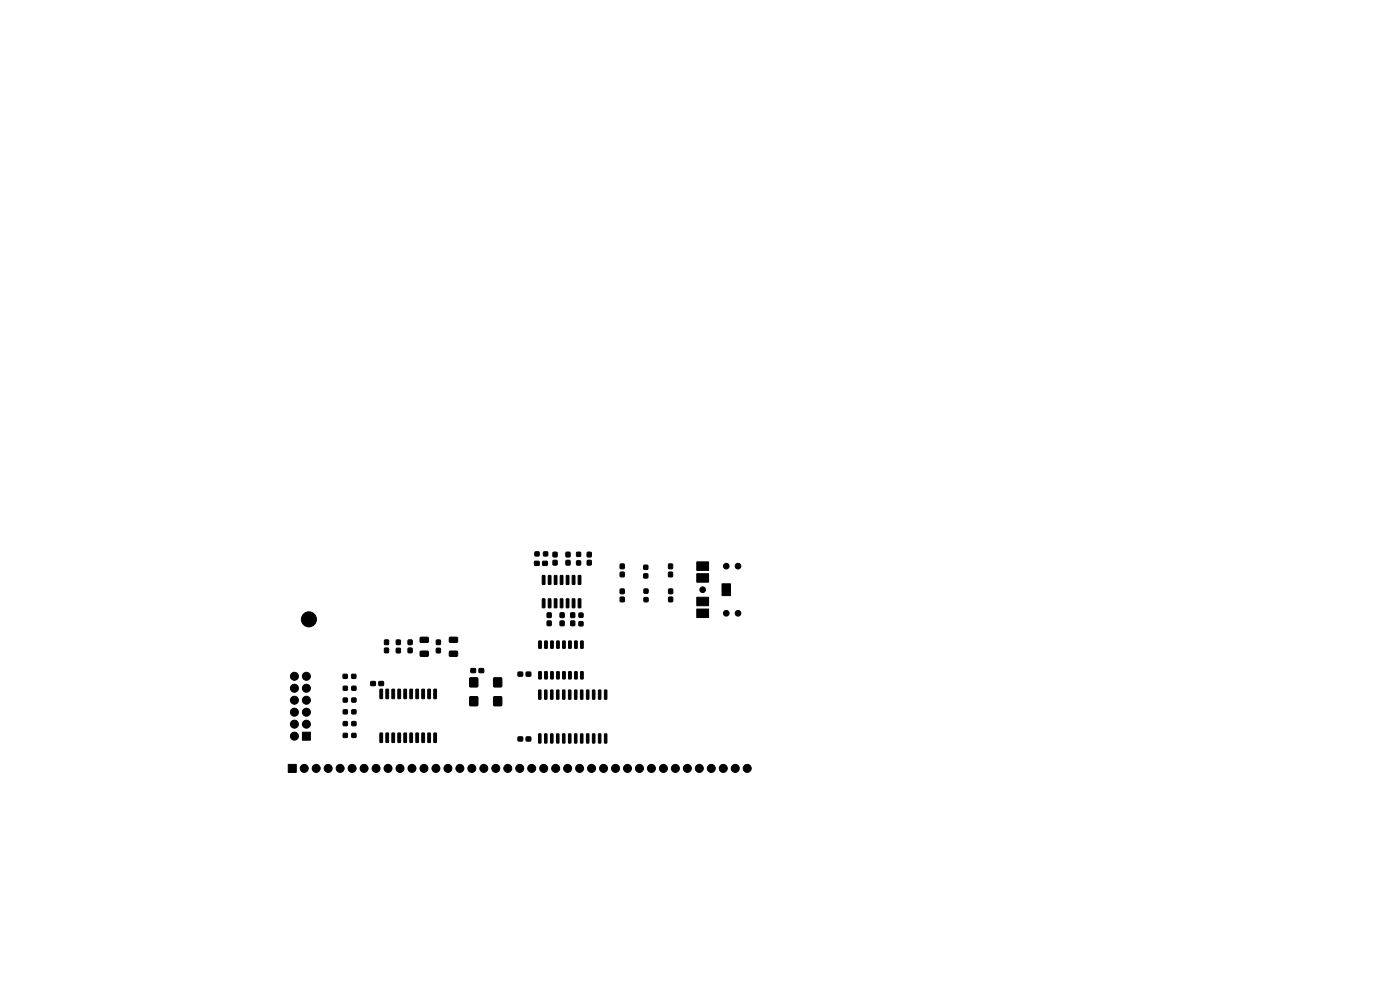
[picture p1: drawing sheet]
<svg xmlns="http://www.w3.org/2000/svg" width="297mm" height="210mm" viewBox="0 0 297 210" stroke-linecap="round" stroke-linejoin="round" font-family="sans-serif">
<g fill="#000" stroke="#000" stroke-width=".21">
<path d="M113.5 117.1h.8v.8h-.8zM113.4 119.1h1v.8h-1zM115.1 119.1h1v.8h-1zM115.3 117.1h.9v.8h-.9zM117.3 118.9h.9v.9h-.9zM117.3 117.2h.9v.9h-.9zM120.1 118.9h.8v.9h-.8zM120.1 117.2h.8v.9h-.8zM122.3 119h.9v.8h-.9zM122.3 117.2h.9v.8h-.9zM124.6 117.2h.8v.9h-.8zM124.6 118.9h.8v.9h-.8z"/>
<path d="M136.6 119.9h.8v.9h-.8zM147.8 119.2h2.5v1.8h-2.5zM81.6 137.5h.8v.9h-.8zM81.6 135.8h.8v.9h-.8zM84.1 135.8h.8v.9h-.8zM84.1 137.5h.8v1h-.8zM86.6 135.8h.8v.9h-.8zM86.6 137.5h.8v.9h-.8zM89.2 135.2h1.5l.2 .2v.7l-.3 .2h-1.3l-.2-.2zM89.2 138.2l1.5-.1 .2 .3v.7l-.3 .2-1.3-.1-.2-.2zM92.6 137.5h.8v1h-.8zM92.6 135.8h.8v.9h-.8z"/>
<path d="M95.4 138.2l1.5-.1 .2 .3v.7l-.3 .2-1.3-.1-.2-.2zM95.4 135.2h1.5l.2 .2v.7l-.3 .2h-1.3l-.2-.2zM114.3 136h.5v1.5h-.5zM115.1 127l.5 .1-.1 1.8h-.5zM115.1 122.1h.5l-.1 1.9-.5-.1zM115.6 136h.5l-.1 1.5h-.5zM116.3 127l.6 .1-.1 1.8h-.5zM116.3 122.1h.6l-.1 1.9-.5-.1zM116.1 130h.8v1h-.8zM116.1 131.8h.8v.9h-.8zM116.8 136h.6l-.1 1.5h-.5zM117.6 127l.6 .1-.1 1.8h-.5z"/>
<path d="M117.6 122.1h.6l-.1 1.9-.5-.1zM118.1 136h.6l-.1 1.5h-.5zM118.9 127l.5 .1-.1 1.8h-.5zM118.9 122.1h.5l-.1 1.9-.5-.1zM119.4 136h.5l-.1 1.5h-.5zM118.8 130h.9v1h-.9zM118.8 131.8h.9v.9h-.9zM120.2 127l.5 .1-.1 1.8h-.5zM120.2 122.1h.5l-.1 1.9-.5-.1zM120.6 136h.6l-.1 1.5h-.5zM121.4 127l.6 .1-.1 1.8h-.5zM121.4 122.1h.6l-.1 1.9-.5-.1z"/>
<path d="M121.1 130h.8v1h-.8zM121.1 131.8h.8v.9h-.8zM121.9 136h.6l-.1 1.5h-.5zM122.7 127l.5 .1v1.8h-.5zM122.7 122.1h.5v1.9l-.5-.1zM122.8 131.9h.9v.8h-.9zM122.8 130.1h.9v.8h-.9zM123.2 136h.5v1.5h-.5zM131.6 126.7h.8v.9h-.8zM131.6 125h.8v.9h-.8zM131.6 121.4h.8v.9h-.8zM131.6 119.7h.8v.9h-.8z"/>
<path d="M136.6 121.7h.8v.9h-.8zM136.6 125h.9v.8h-.9zM136.6 126.8h.9v.8h-.9zM141.8 121.4h.9v.9h-.9zM141.8 119.7h.9v.9h-.9zM141.9 126.7h.8v.9h-.8zM141.9 125h.8v.9h-.8zM147.8 129.2h2.5v1.8h-2.5zM147.8 126.7h2.5v1.8h-2.5zM147.8 121.7h2.5v1.8h-2.5zM153.2 123.8h1.8v2.5h-1.8zM64.2 155.3h1.6v1.7h-1.6z"/>
<path d="M72.8 143.1h.8v.8h-.8zM72.8 155.6h.9v.8h-.9zM72.8 153.1h.9v.8h-.9zM72.8 148.1h.9v.8h-.9zM72.8 145.6h.9v.8h-.9zM72.8 150.6h.9v.8h-.9zM74.6 143.1h.9v.8h-.9zM74.7 155.6h.8v.8h-.8zM74.7 153.1h.8v.8h-.8zM74.7 148.1h.8v.8h-.8zM74.7 145.6h.8v.8h-.8zM74.7 150.6h.8v.8h-.8z"/>
<path d="M78.7 144.6h.9v.8h-.9zM80.6 155.5l.6 .1-.1 1.9-.5-.1zM80.6 146.2l.6 .1-.1 1.9-.5-.1zM80.4 144.6h.9v.8h-.9zM81.9 155.5l.5 .1v1.9l-.5-.1zM81.9 146.2l.5 .1v1.9l-.5-.1zM83.2 155.5l.5 .1-.1 1.9-.5-.1zM83.2 146.2l.5 .1-.1 1.9-.5-.1zM84.4 155.5l.6 .1-.1 1.9-.5-.1zM84.4 146.2l.6 .1-.1 1.9-.5-.1zM85.7 155.5l.5 .1v1.9l-.5-.1zM85.7 146.2l.5 .1v1.9l-.5-.1z"/>
<path d="M87 155.5l.5 .1-.1 1.9-.5-.1zM87 146.2l.5 .1-.1 1.9-.5-.1zM88.2 155.5l.6 .1-.1 1.9-.5-.1zM88.2 146.2l.6 .1-.1 1.9-.5-.1zM89.5 155.5l.6 .1-.1 1.9-.5-.1zM89.5 146.2l.6 .1-.1 1.9-.5-.1zM90.8 155.5l.5 .1-.1 1.9-.4-.1zM90.8 146.2l.5 .1-.1 1.9-.4-.1zM92.1 155.5l.5 .1-.1 1.9-.5-.1zM92.1 146.2l.5 .1-.1 1.9-.5-.1zM99.7 147.8h1.6v1.9h-1.6zM99.7 143.8h1.6v1.9h-1.6z"/>
<path d="M99.9 141.8h1v.9h-1zM101.6 141.8h1v.9h-1zM104.8 147.8h1.6v1.9h-1.6zM104.8 143.8h1.6v1.9h-1.6zM109.9 156.3h1v.9h-1zM109.9 142.6h1v.8h-1zM111.6 156.3h1v.9h-1zM111.6 142.6h1v.8h-1zM114.3 155.7h.5l-.1 1.9h-.4zM114.3 146.4h.5l-.1 1.9h-.4zM114.3 142.5h.5v1.5h-.5zM115.6 155.7h.4v1.9h-.5z"/>
<path d="M115.6 146.4h.4v1.9h-.5zM115.6 142.5h.5l-.1 1.5h-.5zM116.8 155.7h.5l-.1 1.9h-.4zM116.8 146.4h.5l-.1 1.9h-.4zM116.8 142.5h.6l-.1 1.5h-.5zM118.1 155.7h.5l-.1 1.9h-.4zM118.1 146.4h.5l-.1 1.9h-.4zM118.1 142.5h.6l-.1 1.5h-.5zM119.4 155.7h.5l-.1 1.9h-.5zM119.4 146.4h.5l-.1 1.9h-.5zM119.4 142.5h.5l-.1 1.5h-.5zM120.6 155.7h.5v1.9h-.5z"/>
<path d="M120.6 146.4h.5v1.9h-.5zM120.6 142.5h.6l-.1 1.5h-.5zM121.9 155.7h.5l-.1 1.9h-.4zM121.9 146.4h.5l-.1 1.9h-.4zM121.9 142.5h.6l-.1 1.5h-.5zM123.2 155.7h.5l-.1 1.9h-.5zM123.2 146.4h.5l-.1 1.9h-.5zM123.2 142.5h.5v1.5h-.5zM124.4 155.7h.5v1.9h-.5zM124.4 146.4h.5v1.9h-.5zM125.7 155.7h.5l-.1 1.9h-.4zM125.7 146.4h.5l-.1 1.9h-.4z"/>
<path d="M127 155.7h.5l-.1 1.9h-.4zM127 146.4h.5l-.1 1.9h-.4zM128.3 155.7h.4v1.9h-.5zM128.3 146.4h.4v1.9h-.5zM61.1 162.2h1.7v1.7h-1.7z"/>
<circle cx="65.5" cy="131.4" r="1.6"/>
<circle cx="149.1" cy="125.1" r=".6"/>
<circle cx="154.1" cy="120.1" r=".6"/>
<circle cx="154.1" cy="130.1" r=".6"/>
<circle cx="156.6" cy="130.1" r=".6"/>
<circle cx="156.6" cy="120.1" r=".6"/>
<circle cx="62.5" cy="146" r=".85"/>
<circle cx="62.5" cy="156.2" r=".85"/>
<circle cx="62.5" cy="143.5" r=".85"/>
<circle cx="62.5" cy="153.6" r=".85"/>
<circle cx="62.5" cy="151.1" r=".85"/>
<circle cx="62.5" cy="148.5" r=".85"/>
<circle cx="65" cy="153.6" r=".85"/>
<circle cx="65" cy="151.1" r=".85"/>
<circle cx="65" cy="148.5" r=".85"/>
<circle cx="65" cy="143.5" r=".85"/>
<circle cx="65" cy="146" r=".85"/>
<circle cx="64.5" cy="163" r=".85"/>
<circle cx="67.1" cy="163" r=".85"/>
<circle cx="69.6" cy="163" r=".85"/>
<circle cx="72.2" cy="163" r=".85"/>
<circle cx="74.7" cy="163" r=".85"/>
<circle cx="77.2" cy="163" r=".85"/>
<circle cx="79.8" cy="163" r=".85"/>
<circle cx="82.3" cy="163" r=".85"/>
<circle cx="84.9" cy="163" r=".85"/>
<circle cx="87.4" cy="163" r=".85"/>
<circle cx="89.9" cy="163" r=".85"/>
<circle cx="92.5" cy="163" r=".85"/>
<circle cx="95" cy="163" r=".85"/>
<circle cx="97.6" cy="163" r=".85"/>
<circle cx="100.1" cy="163" r=".85"/>
<circle cx="102.6" cy="163" r=".85"/>
<circle cx="105.2" cy="163" r=".85"/>
<circle cx="107.7" cy="163" r=".85"/>
<circle cx="110.3" cy="163" r=".85"/>
<circle cx="112.8" cy="163" r=".85"/>
<circle cx="115.3" cy="163" r=".85"/>
<circle cx="117.9" cy="163" r=".85"/>
<circle cx="120.4" cy="163" r=".85"/>
<circle cx="123" cy="163" r=".85"/>
<circle cx="125.5" cy="163" r=".85"/>
<circle cx="128" cy="163" r=".85"/>
<circle cx="130.6" cy="163" r=".85"/>
<circle cx="133.1" cy="163" r=".85"/>
<circle cx="135.7" cy="163" r=".85"/>
<circle cx="138.2" cy="163" r=".85"/>
<circle cx="140.7" cy="163" r=".85"/>
<circle cx="143.3" cy="163" r=".85"/>
<circle cx="145.8" cy="163" r=".85"/>
<circle cx="148.4" cy="163" r=".85"/>
<circle cx="150.9" cy="163" r=".85"/>
<circle cx="153.4" cy="163" r=".85"/>
<circle cx="156" cy="163" r=".85"/>
<circle cx="158.5" cy="163" r=".85"/>
</g>
</svg>
